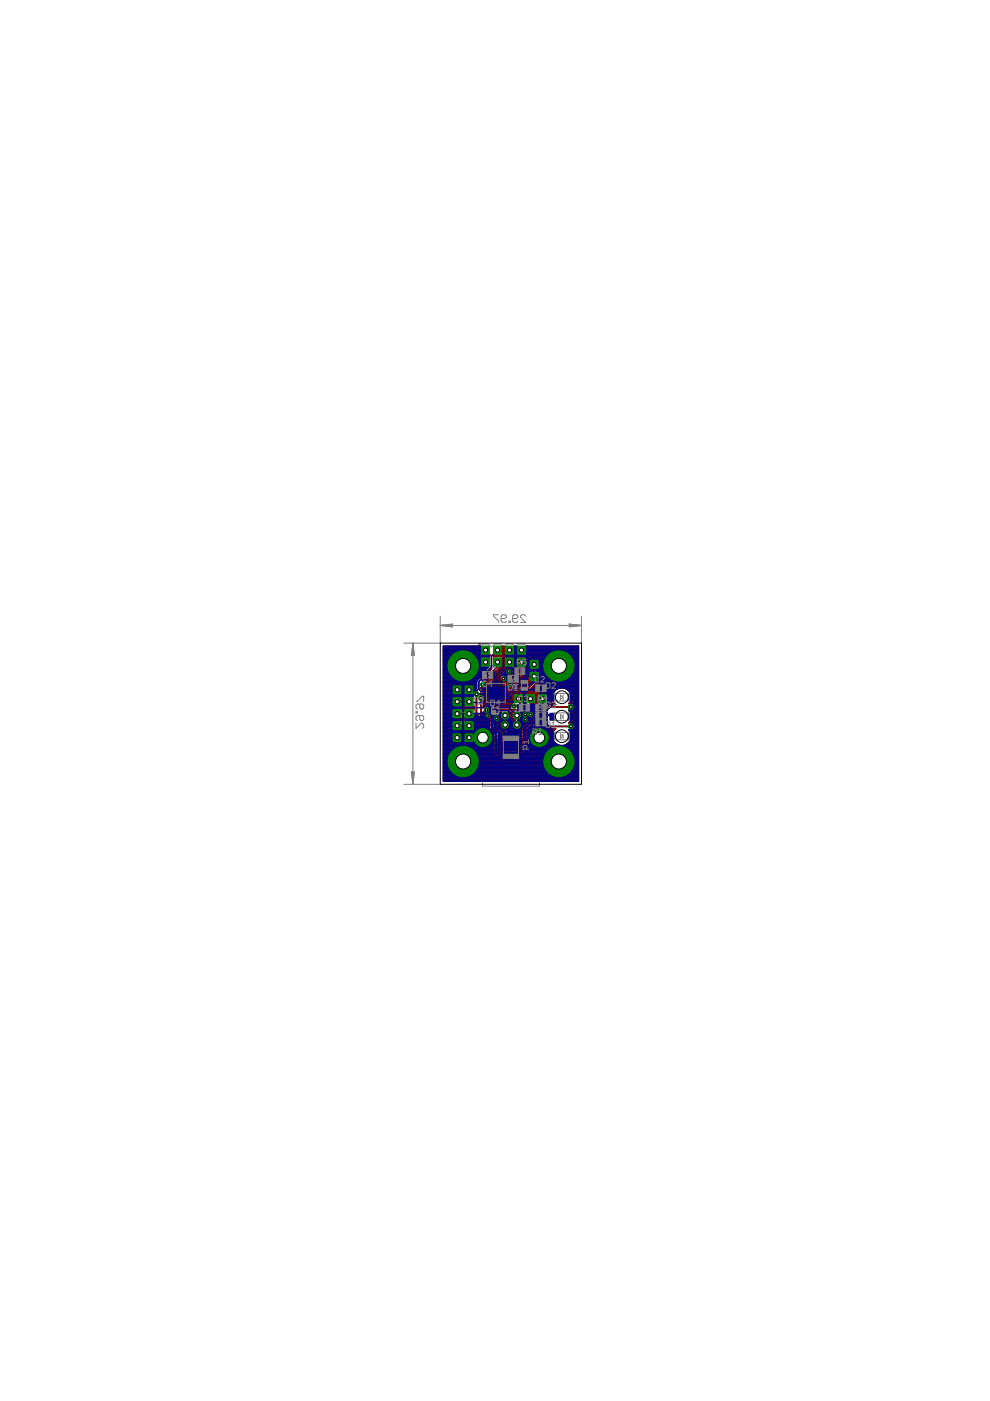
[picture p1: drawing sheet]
<svg xmlns="http://www.w3.org/2000/svg" width="210mm" height="297mm" viewBox="0 0 210 297" stroke-linecap="round" stroke-linejoin="round" font-family="sans-serif">
<g fill="none" stroke="#808080" stroke-width=".21">
<path d="M101.7 137.2l.6-.6h1.3l.6 .6 .6-.6h1.3l.6 .6 .7-.6h1.2l.7 .6 .6-.6h1.3l.6 .6v3.8l-.6 .6h-1.3l-.6-.6-.7 .6h-1.2l-.7-.6-.6 .6h-1.3l-.6-.6-.6 .6h-1.3l-.6-.6zM95.6 145.6l.7-.6h3.8l.6 .6v1.3l-.6 .6 .6 .6v1.3l-.6 .7 .6 .6v1.3l-.6 .6 .6 .6v1.3l-.6 .6 .6 .7v1.2l-.6 .7h-3.8l-.7-.7v-1.2l.7-.7-.7-.6v-1.3l.7-.6-.7-.6v-1.3l.7-.6-.7-.7v-1.3l.7-.6-.7-.6zM101.2 154.5v.8l.7-.8 .4 .2M102 142.1h.8v.6l-.6-.2-.2 .2v.3l.2 .2h.4l.2-.2M102.1 156.8l.2 .2M102.3 151h12.1v15.7h-12.1zM102.3 157.4l-.4 .2-.2-.2v-.4l-.4-.2-.1 .2v.4l.1 .2M102.3 155.7h-.8l-.3 .3 .3 .4h.8M102.3 155.1l-.2 .2M103.2 142.1v.8l.3 .3 .4-.3v-.8M104.4 142.3l.1-.2h.4l.2 .4-.2 .2h-.4l-.1 .3 .1 .2h.4l.2-.2M108.6 147.5l.7-.6h1.3l.6 .6 .6-.6h1.3l.6 .6 .6-.6h1.3l.6 .6v1.3l-.6 .6h-1.3l-.6-.6-.6 .6h-1.3l-.6-.6-.6 .6h-1.3l-.7-.6z"/>
<path d="M109.2 150.4h.2M109.2 150.4l-.2 .2 .2 .4M109.7 150.1l-.1-.2h-.4l-.2 .2 .2 .3M109.7 150.8l-.1 .2M110.2 149.9v.7l.3 .4 .4-.4v-.7M110.9 159.2l-.2-.2h-.4l-.2 .2v.2l.8 .7h-.8M111.3 159l.8 1.1M111.3 150.1l.2-.2h.4l.2 .2-.2 .3h-.4l-.2 .2 .2 .4M112 140.2l.6-.6h1.3l.6 .6v1.3l-.6 .6 .6 .6v1.3l-.6 .7h-1.3l-.6-.7v-1.3l.6-.6-.6-.6zM112.1 159l-.8 1.1M112.1 150.8l-.2 .2M115 141.5v.8"/>
<path d="M115 141.9h1.1l-.4 .4M115.9 143.8l.2 .2v.4l-.2 .2-.4-.2v-.4l-.2-.2-.3 .2v.4l.1 .2M116.1 142.7h-.8l-.3 .3 .3 .4h.8"/>
</g>
<g fill="#808080" stroke="#808080" stroke-width=".21">
<path d="M113 140.6h.5v.5h-.5z"/>
<path d="M112.2 147.9h.5v.5h-.5z"/>
</g>
<g fill="#808080" stroke="#808080" stroke-width=".21">
<path d="M95.5 157.5h.3v.2h-.2h.2v.1h-.3z" fill-rule="evenodd"/>
<path d="M101.5 136.4h.3l.1 .2h-.3h.3l-.1 .1h-.3z" fill-rule="evenodd"/>
</g>
<g fill="none" stroke="#800000" stroke-width=".32">
<path d="M94 139h1.6M94 139.8h1.1M94 139.6h1.2M94 139.3h1.4M94 138.7h1.8M94 138.5h2.2M94 138.2h2.6M94 137.9h3.3M94 137.6h7.8M94 137.4h7.8M94 137.1h7.8M96.2 138.5l-.9 .9-.4 1"/>
<path d="M98 137.8l-1 .2-.8 .5M98 137.8h.1M98 139h.3M98 137.8v6.7M98 139.8h.3M98 139.6h.3M98 139.3h.3M98 138.7h.3M98 138.5h.3M98 138.2h.3M98 137.9h.3M98.3 137.8v6.7"/>
<path d="M98.3 137.8h.1M98.3 137.8l.7 .1M99 137.9l1.2 .6M99 137.9h2.8M99.7 138.2h2.1M100.2 138.5l.9 .9 .4 1M100.2 138.5h1.6M100.5 138.7h1.3M100.8 139h2.6M101 139.3h1M101.1 139.6h.7M101.3 139.8h.5"/>
<path d="M102 139l-.2-.2v-1.8h-7.8v28.6h28.6v-28.6h-10.9v1.8l-.2 .2M102.9 137.8l1.3 1.3v2.7l-2.7 2.7v1.6l.5 .5v1.4M103.4 139l.3 .3h-1.7l-.2 .1v1.9l.2 .2h.3v.3l-1.5 1.5 .7-1.3M106.4 139l.2-.2v-1.8h.3v1.8l.2 .2M106.4 139.3h.6M106.6 139.8h.3M106.6 139.6h.3M106.6 138.7h.3M106.6 138.5h.3M106.6 138.2h.3M106.6 137.9h.3M106.6 137.6h.3"/>
<path d="M106.6 137.4h.3M106.6 137.1h.3M110 139h5.9M110.1 139l-.3 .3h1.7l.2 .1v1.9l-.2 .2h-.8v1.8l-1.9 2M110.6 137.8l-1.3 1.3v3l-1.8 1.8h-.8M111.5 139.3h4.2M111.7 139.8h.5M111.7 139.6h3.8M111.7 138.7h4.4M111.7 138.5h4.8M111.7 138.2h5.2M111.7 137.9h5.9"/>
<path d="M111.7 137.6h10.9M111.7 137.4h10.9M111.7 137.1h10.9M114.3 139.8h1.1M116.5 138.5l-.9 .9-.4 1M117.6 137.9l-1.1 .6M118.3 137.8h.1M118.3 137.8l-.7 .1M118.3 139h.3M118.3 137.8v6.7M118.3 139.8h.3M118.3 139.6h.3"/>
<path d="M118.3 139.3h.3M118.3 138.7h.3M118.3 138.5h.3M118.3 138.2h.3M118.3 137.9h.3M118.6 137.8h.1M118.6 137.8v6.7M118.6 137.8l.7 .1M119.3 137.9l1.2 .6M119.3 137.9h3.3M120 138.2h2.6M120.5 138.5l.9 .9 .4 1"/>
<path d="M120.5 138.5h2.1M120.8 138.7h1.8M121.1 139h1.5M121.3 139.3h1.3M121.4 139.6h1.2M121.6 139.8h1M94 156.2h1.9M94 142.3h1M94 151h1.8M94 151.3h1.8M94 149.4h1.8M94 145.8h1.9"/>
<path d="M94 153.2h1.8M94 154.8h1.8M94 158.1h7.2M94 154.5h1.8M94 151.8h1.8M94 149.9h6.5M94 147.2h2M94 146.4h6.6M94 145.3h6.6M94 142h.9M94 160h1.1M94 159.7h1.3"/>
<path d="M94 159.4h1.5M94 159.2h1.7M94 158.9h2M94 158.6h2.4M94 158.4h2.9M94 157.8h6.8M94 157.5h6.6M94 157.3h1.9M94 157h1.9M94 156.7h1.9M94 156.4h2.8M94 155.9h1.9"/>
<path d="M94 155.6h1.9M94 155.4h6.6M94 155.1h6.8M94 154.3h1.8M94 154h1.8M94 153.7h1.8M94 153.5h1.8M94 152.9h1.8M94 152.6h7.3M94 152.4h1.9M94 152.1h1.8M94 151.6h1.8"/>
<path d="M94 150.7h1.8M94 150.5h1.8M94 150.2h6.5M94 149.6h1.8M94 149.1h1.8M94 148.8h1.8M94 148.5h1.8M94 148.3h1.8M94 148h1.8M94 147.7h1.9M94 147.4h6.3M94 146.9h1.9"/>
<path d="M94 146.6h1.9M94 146.1h1.9M94 145.5h1.9M94 145h6.6M94 144.7h6.6M94 144.5h3.4M94 144.2h2.6M94 143.9h2.2M94 143.6h1.9M94 143.4h1.6M94 143.1h1.4M94 142.8h1.2"/>
<path d="M94 142.5h1.1M94 141.7h.8M94 141.5h.8M94 141.2h4M94 140.9h.8M94 140.6h.8M94 140.4h.9M94 140.1h1M94.8 141.3h6.8M94.8 141.3l.1 .7M94.8 141.3v.1M94.8 141h6.8"/>
<path d="M94.8 141h.1M94.9 142a3.4 3.4 0 0 0 2.4 2.4M94.9 140.4l-.1 .6M95.5 159.4l-.4 .6M95.7 159.2a3.4 3.4 0 0 1 2.3-1.1v6.7M95.7 159.2l-.2 .2M95.8 152.9l.1-.2h2l.1 .2M95.8 152.9v1.9M95.9 157.2l.2 .2h.7v-2h-.8l-.1 .9h2l-.1-.9h-.8v2h.8l.1-.2M95.9 157.2v-.7h2v.7M95.9 146.3l.1 .9M95.9 149.9l-.1-.2v-1.9l.1-.1h2l.1 .1v1.9l-.1 .2"/>
<path d="M96.1 145.3l-.2 .1v.8h2l-.1-.9M96.8 156.2h.2M96.8 145.8h.2M96.8 145.3v1.9M96.8 157.3h.2M96.8 157h.2M96.8 156.7h.2M96.8 155.9h.2M96.8 155.6h.2M96.8 146.9h.2M96.8 146.6h.2M96.8 146.1h.2"/>
<path d="M96.8 145.5h.2M97 145.3v1.9M97 156.4h2.4M97.3 144.4l.7 .1M97.8 147.2h.7M97.9 156.2h.6M97.9 145.8h.6M97.9 146.3l-.1 .9h-1.8M97.9 157.3h.6M97.9 157h.6M97.9 156.7h.6M97.9 155.9h.6"/>
<path d="M97.9 155.6h.6M97.9 146.9h.6M97.9 146.6h.6M97.9 146.1h.6M97.9 145.5h.6M97.9 152.4h.5M97.9 147.7h.5M98 144.5h.1M98 142.3h.3M98 154.8h.3M98 142h.3M98 160h.3"/>
<path d="M98 159.7h.3M98 159.4h.3M98 159.2h.3M98 158.9h.3M98 158.6h.3M98 158.4h.3M98 144.5h.3M98 144.2h.3M98 143.9h.3M98 143.6h.3M98 143.4h.3M98 143.1h.3"/>
<path d="M98 142.8h.3M98 142.5h.3M98 141.7h.3M98 141.5h.3M98 140.9h.3M98 140.6h.3M98 140.4h.3M98 140.1h.3M98 149.4h.3M98 153.2h.3M98 154.5h.3M98 152.9v1.9l-.1 .2h-2l-.1-.2"/>
<path d="M98 154.3h.3M98 154h.3M98 153.7h.3M98 153.5h.3M98 152.9h.3M98 152.1h.3M98 150.7h.3M98 150.5h.3M98 149.6h.3M98 149.1h.3M98 148.8h.3M98 148.5h.3"/>
<path d="M98 148.3h.3M98 148h.3M98.3 144.5h.1M98.3 152.9l.2-.2h1.9l.2 .2M98.3 152.9v1.9M98.3 141.2h3.5M98.5 157.2v-.7h5.9l-.4 1M98.5 146.3v.9h1.7l.2 .5h-1.9l-.2 .1v1.9l.2 .2M98.6 145.3l-.1 .1v.8h1.9l-.1-.9M99 144.5h1.6M99.4 156.2h.1M99.4 145.8h.1"/>
<path d="M99.4 145.3v1.9M99.4 157.3h.1M99.4 157h.1M99.4 156.7h.1M99.4 155.9h.1M99.4 155.6h.1M99.4 146.9h.1M99.4 146.6h.1M99.4 146.1h.1M99.4 145.5h.1M99.5 158.4h2.2M99.5 145.3v1.9"/>
<path d="M99.5 156.4h2.7M99.7 144.2h.9M100 158.6h16.6M100.2 143.9h.4M100.2 143.9l.4-.3v2.9M100.2 143.9l-.9 .5-1 .1M100.4 158.9h15.9M100.4 149.9l.1-.1v.5l-.1-.1h-1.9l-.2 .2v.4h-.3v-.4l-.1-.2h-2l-.1 .2v1.9l.1 .1h2l.1-.1v-.5h.3v.5l.2 .1h1.9l.2-.1v-.4l2.6 2.6-.7-.2v4.2l1-.4 .5-.6M100.4 146.3v.4M100.4 155.6l-.1-.2h-.8v2h.8l.1-.2M100.4 157.2l.2 .3M100.4 145.8h.2"/>
<path d="M100.4 157.3h.1M100.4 155.6h.1M100.4 146.6h.1M100.4 146.1h.2M100.4 145.5h.2M100.5 152.4h.5M100.5 143.6h.1M100.6 154.8h.4M100.6 153.2h1.3M100.6 154.5h.8M100.6 152.9v1.9l-.2 .2h-1.9l-.2-.2M100.6 146.5l-.2 .2"/>
<path d="M100.6 146.5h.1M100.6 154.3h2.4M100.6 154h2.1M100.6 153.7h1.8M100.6 153.5h1.5M100.6 152.9h1M100.6 152.1h.2M100.7 159.2h15.3M100.9 159.4a3.3 3.3 0 0 0-2.6-1.3v6.7M100.9 159.4l.2 .3M100.9 159.4h14.9M100.9 143.1h.1"/>
<path d="M101.1 159.7l.1 .3M101.1 159.7h14.5M101.1 142.8h.2M101.2 160h14.2M101.3 142.5h.3M101.4 142.3h.4M101.4 140.1h.4M101.4 154.5l.8-.2v4.2l-1-.4-.6-.6M101.4 154.5l-.6 .5-.4 .6M101.5 140.4l.1 .6M101.5 142h.6M101.5 140.4h.3"/>
<path d="M101.5 141.7h.8M101.5 140.6h.3M101.5 141.5h.4M101.5 140.9h.3M101.6 141h.1M101.6 141.3v.1M101.6 141.3l-.1 .7M102 145.8l.1 .2M102 145.8h.1M102.1 146l9 .1M102.1 146l.3 .4v.9M102.2 154.8h.3"/>
<path d="M102.2 158.1h.3M102.2 154.5h.3M102.2 158.4h.3M102.2 157.8h.3M102.2 157.5h.3M102.2 157.3h.3M102.2 157h.3M102.2 156.7h.3M102.2 155.9h.3M102.2 155.6h.3M102.2 155.4h.3M102.2 155.1h.3"/>
<path d="M102.4 146.4h8.4M102.4 147.3h.1M102.4 147.3a.84 .84 0 0 1 .1 1.3v1.5a.75 .75 0 0 1 1.2-.1h4.6l-.1-.1M102.4 147.2h6.4M102.4 146.9h8.3M102.4 146.6h8.3M102.5 151h.1M102.5 151.3h3.7M102.5 151l.4 .3M102.5 149.4h5.8M102.5 149.9h.1M102.5 156.4h2.6"/>
<path d="M102.5 149.6h5.7M102.5 149.1h6M102.5 148.8h6.3M102.6 148.5h6.2M102.6 147.4h6.2M102.6 151.6h3.5M102.6 145.8h5.1M102.7 148.3h6.1M102.7 147.7h6.1M102.8 148h6M102.9 151.8h3.2M102.9 144.7l.2 .3"/>
<path d="M102.9 145.6a.72 .72 0 0 1-.9 .2M102.9 140.4l-.1 .1v1.5l-1.8 1.7v3.5M102.9 158.4h10.8M103 145.5h4.4M103 144.7h4.4M103 144.5h3.3M103.1 145v.3M103.1 145.3l-.2 .3M103.1 145.3h4.2M103.1 145h4.2M103.1 152.1h3M103.3 144.2h2.7"/>
<path d="M103.4 152.4h2.9M103.5 158.1h9.7M103.5 149.9h4.7M103.5 143.9h2.5M103.7 152.6h3M103.8 143.6h2.2M103.8 157.8h9M104 152.9h2.7M104 157.5h8.6M104.1 143.4h2.1M104.2 157.3h8.3M104.2 153.2h2.2"/>
<path d="M104.2 155.6h.1M104.3 157h8.1M104.3 155.9h.3M104.4 156.7h7.9M104.4 143.1h3.3M104.4 156.2l-.2-.7 1.1 1.1h6.2l.9-.8-.1 .4M104.5 153.5h1.7M104.6 142.8h3.3M104.8 153.7h2.2M104.9 156.2l-6.4 .1v-.8l.1-.1h.8v2h-.8l-.1-.2M104.9 142.5h3.3M105.1 154h1.2"/>
<path d="M105.2 142.3h3.3M105.3 154.3h1.1M105.5 142h3.3M105.5 140.4v.9l-3.2 3.2v.6M105.6 154.5h1.3M105.7 141.7h3.1M105.9 154.8h5M105.9 141.5h.5l.2-.2v-1.9l-.2-.1h-1.7v-.3h4.1v.3h-1.7l-.2 .1v1.9l.2 .2h1.7v.4l-1.4 1.5M105.9 141.5h.1M105.9 141.5l-3.1 3.1 .1 .1M106.2 153.6h1.7M106.2 153.8h1.7"/>
<path d="M106.2 153.8l.2 .4 .6 .4M106.2 153.8h.1M106.2 153.6h.1M106.2 153.4v.2M106.5 141.5h.5M106.6 141.2h.3M106.6 140.9h.3M106.6 140.6h.3M106.6 140.4h.3M106.6 140.1h.3M107 153.2h.1M107 154.5h.1"/>
<path d="M107 152.8v1.8M107 152.8h.1M107 154.6h.1M107 152.8l-.5 .2-.3 .4M107 154.3h.1M107 154h.1M107 153.5h.1M107 152.9h.1M107.1 153.7h1.5M107.2 144.5h.5M107.3 145v.3M107.3 154.5h1.7"/>
<path d="M107.3 145.3l.1 .3M107.3 143.4h.1M107.4 144.7l-.1 .3M107.4 143.4a.77 .77 0 0 0-1.2-.1 .77 .77 0 0 0 0 1.1 .77 .77 0 0 0 1.2-.1h.3l2-2 .1-.8v1.4l-1.6 1.5a.73 .73 0 0 0-.8 .3M107.4 145.6a.77 .77 0 0 0 1.2 0M107.4 152.9h1.5M107.5 152.6h1.7M107.7 154.3h1M107.8 153.2h.9M107.8 152.4h1M107.9 144.2h.6M107.9 154h.7"/>
<path d="M107.9 153.4l-.3-.4-.5-.2v1.8l.5-.2 .3-.6M107.9 153.4v.2M107.9 153.5h.7M107.9 153.6h.1M107.9 153.8h.1M108 151.3h.6M108 152.1h.6M108.1 151.8h.5M108.1 151.6h.5M108.1 143.9h.7M108.2 150.5h2M108.4 145.8h3"/>
<path d="M108.4 151h.5a1.01 1.01 0 0 0 .4 1.7 1.02 1.02 0 0 0-.6 1.6M108.4 143.6h.6M108.6 145.5h3M108.7 143.4h.6M108.7 154.3a1.04 1.04 0 0 0 1.7 0M108.8 145.3h3.1M108.8 145.3l-.2 .3M108.8 151h-1a1.03 1.03 0 0 1 0 1.5 1.03 1.03 0 0 1-1.4 0 1.03 1.03 0 0 1-.1-1.5h-2.6l-.4 .3M108.9 145h3.3M109 143.1h.6M109.2 144.7h3.3M109.2 142.8h.6"/>
<path d="M109.5 144.5h2.7M109.5 142.5h.3M109.7 142.3h.1M109.7 142h.1M109.7 141.7h.1M109.8 144.2h2.3M110 152.6h3.1M110 143.9h2.1M110.2 154.5h1M110.2 152.9h2.6M110.3 143.6h1.8M110.3 152.4h3.1"/>
<path d="M110.4 154.3h1.1M110.5 153.2h2.1M110.5 151.3h4M110.5 152.1h3.2M110.6 154h1.1M110.6 140.4l-.4 .3v2.4l-2.2 2M110.6 153.5h1.7M110.6 151.8h3.3M110.6 153.7h1.4M110.6 151.6h3.6M110.6 143.4h1.5M110.7 142.3h4.6"/>
<path d="M110.7 142h4.5M110.7 143.1h1.4M110.7 142.8h1.4M110.7 142.5h1.4M110.7 141.7h1.4M111.5 141.5h.6M111.7 156.4h2.5M111.7 141.2h.4M111.7 140.9h.4M111.7 140.6h.4M111.7 140.4h.4M111.7 140.1h.4"/>
<path d="M111.7 146.9h5.6M112 156.2h2.2v2.3l-1-.4M112 146.6h5.5M112 150.7h3M112.2 155.9h.1M112.2 146.4h5.5M112.3 142.3l-.2 .2v1.8l.2 .2h.4l-2 2v.5h-1.7l-.2 .2v1.8a.74 .74 0 0 0-.6 .9M112.3 142l-.2-.2v-1.9l.2-.2h1.9l.2 .2v1.9l-.2 .2M112.3 150.5h3M112.5 146.1h5.6M112.6 150.2h3M112.6 157.5l-.3-1h4.1l-.4 1"/>
<path d="M112.6 157.5l.6 .6M112.8 145.8h9.8M112.8 149.9h3M113 149.6h3.1M113.1 145.5h9.5M113.3 145.3h9.3M113.6 147.2h.3M113.6 149.1l-.2 .2h-.4v.5l-1.3 1.2M113.6 149.1h.3M113.6 148.8h.3M113.6 148.5h.3M113.6 148.3h.3"/>
<path d="M113.6 148h.3M113.6 147.7h.3M113.6 147.4h.3M113.6 145h9M113.7 144.7h8.9M113.9 147.2l.1-.2h1.9l.2 .2v1.9M113.9 149.1l.1 .2h1.9l.2-.2M113.9 147.2v1.9M114.2 158.1h.3M114.2 158.4h.3M114.2 157.8h.3M114.2 157.5h.3"/>
<path d="M114.2 157.3h.3M114.2 157h.3M114.2 156.7h.3M114.2 142.3l.2 .2v1.8l-.2 .2h-.5v.4l-2 2 1.7 .1 .2 .2v1.9M114.3 144.5h3.4M114.4 144.2h2.5M114.4 143.9h2.1M114.4 143.6h1.8M114.4 143.4h1.5M114.4 143.1h1.3M114.4 142.8h1.1M114.4 142.5h1"/>
<path d="M114.4 141.7h.7M114.4 141.5h.7M114.4 141.2h3.9M114.4 140.9h.7M114.4 140.6h.7M114.4 140.4h.8M114.4 140.1h.9M114.5 156.4h2.6M114.7 151h-4.4a1.01 1.01 0 0 1-.5 1.7 1.02 1.02 0 0 1 .6 1.6M114.9 158.4h2.3M115.1 141.3h6.8M115.1 141h6.8"/>
<path d="M115.1 141.3l.1 .7M115.1 141.3v.1M115.1 141h.1M115.2 142a3.4 3.4 0 0 0 3.1 2.5M115.2 140.4l-.1 .6M115.5 158.1h7.1M115.6 154.8h1.9M115.7 154.8l-.5-.3h2.6a2.03 2.03 0 0 0-.7 2.1 2.03 2.03 0 0 0 1.6 1.5M115.7 154.8l.5 .7 .2 .7M115.8 159.4l-.4 .6M115.8 157.8h2.3M115.9 155.1h1.4"/>
<path d="M116 159.2a3.4 3.4 0 0 1 2.3-1.1v6.7M116 159.2l-.2 .2M116 157.5h1.7M116.1 147.2h1.1M116.1 155.4h1.1M116.1 149.1h1.4M116.1 148.8h1.2M116.1 148.5h1.1M116.1 148.3h1M116.1 148h1M116.1 147.7h1M116.1 147.4h1"/>
<path d="M116.2 157.3h1.3M116.2 155.6h.9M116.3 157h1M116.3 155.9h.8M116.4 149.4l-5.6 5.5h-4.8l-3.5-3.5v-.4M116.4 156.7h.8M117.1 156.2h-2.6v2.3l1-.4 .5-.6M118.3 144.5h.1M118.3 142.3h.3M118.3 142h.3M118.3 160h.3M118.3 159.7h.3"/>
<path d="M118.3 159.4h.3M118.3 159.2h.3M118.3 158.9h.3M118.3 158.6h.3M118.3 158.4h.3M118.3 144.5h.3M118.3 144.2h.3M118.3 143.9h.3M118.3 143.6h.3M118.3 143.4h.3M118.3 143.1h.3M118.3 142.8h.3"/>
<path d="M118.3 142.5h.3M118.3 141.7h.3M118.3 141.5h.3M118.3 140.9h.3M118.3 140.6h.3M118.3 140.4h.3M118.3 140.1h.3M118.6 144.5h.1M118.6 141.2h4M118.7 145.8a2.03 2.03 0 0 0-1.6 1.5 2.03 2.03 0 0 0 .7 2.1h-4.8M119.3 144.5h3.3M119.5 145.8a2.02 2.02 0 0 1 1.1 3.4 .81 .81 0 0 1 1.2 .7 .81 .81 0 0 1-1.2 .7l.5 1"/>
<path d="M119.8 158.4h2.8M120 144.2h2.6M120.1 146.1h2.5M120.2 157.8h2.4M120.3 158.6h2.3M120.5 143.9h2.1M120.5 146.4h2.1M120.5 143.9l-.9 .5-1 .1M120.5 157.5h2.1M120.7 158.9h1.9M120.7 154.8h1.9M120.7 149.1h.1"/>
<path d="M120.7 153.2h1.9M120.7 150.7h1.9M120.8 157.3h1.8M120.8 146.6h1.8M120.8 143.6h1.8M120.9 154.8l-.3-.1a2.02 2.02 0 0 1-1.1 3.4M120.9 151h1.7M120.9 155.1h1.7M120.9 152.9h1.7M120.9 148.8h1.7M120.9 157h1.7M120.9 146.9h1.7"/>
<path d="M121 159.2h1.6M121 155.4h1.6M121 148.5h1.6M121 151.3h1.6M121 147.2h1.6M121 156.7h1.6M121 152.6h1.6M121.1 143.4h1.5M121.1 155.6h1.5M121.1 148.3h1.5M121.1 156.2h1.5M121.1 151.6v.8"/>
<path d="M121.1 152.4l-.5 .9 .3-.1M121.1 151.8h1.5M121.1 156.4h1.5M121.1 155.9h1.5M121.1 152.4h1.5M121.1 152.1h1.5M121.1 151.6h1.5M121.1 148h1.5M121.1 147.7h1.5M121.1 147.4h1.5M121.2 153.2a.82 .82 0 0 1 .6 .8 .82 .82 0 0 1-.6 .8M121.2 159.4a3.3 3.3 0 0 0-2.6-1.3v6.7"/>
<path d="M121.2 159.4l.2 .3M121.2 159.4h1.4M121.2 149.1h1.4M121.2 143.1h1.4M121.4 159.7l.1 .3M121.4 159.7h1.2M121.4 142.8h1.2M121.5 160h1.1M121.6 142.5h1M121.6 153.5h1M121.6 150.5h1M121.6 149.4h1"/>
<path d="M121.6 154.5h1M121.7 142.3h.9M121.7 140.1h.9M121.8 140.4l.1 .6M121.8 142l-.4 .9-.9 1M121.8 142h.8M121.8 140.4h.8M121.8 154.3h.8M121.8 153.7h.8M121.8 150.2h.8M121.8 149.6h.8M121.8 149.9h.8"/>
<path d="M121.8 154h.8M121.8 141.7h.8M121.8 140.6h.8M121.8 141.5h.8M121.8 140.9h.8M121.9 141h.1M121.9 141.3v.1M121.9 141.3l-.1 .7M94 161.6h28.6M94 165.4h28.6M94 165.2h28.6M94 164.9h28.6"/>
<path d="M94 164.6h3M94 164.4h2.4M94 164.1h2.1M94 163.8h1.8M94 163.5h1.5M94 163.3h1.3M94 163h1.2M94 162.7h1M94 162.5h1M94 162.2h.9M94 161.9h.8M94 161.4h4"/>
<path d="M94 161.1h.8M94 160.8h.9M94 160.5h.9M94 160.3h1M94.8 161.3h.1M94.8 161.3h6.8M94.8 161.6a3.3 3.3 0 0 0 1.6 2.8M95.1 160l-.3 1.3M96.4 164.4l.6 .3 1 .1M98 164.8h.1M98 164.6h.3M98 164.4h.3"/>
<path d="M98 164.1h.3M98 163.8h.3M98 163.5h.3M98 163.3h.3M98 163h.3M98 162.7h.3M98 162.5h.3M98 162.2h.3M98 161.9h.3M98 161.1h.3M98 160.8h.3M98 160.5h.3"/>
<path d="M98 160.3h.3M98.3 164.8h.1M98.3 161.4h20M99.3 164.7l-1 .1M99.4 164.6h17.9M99.9 164.4l-.6 .3M99.9 164.4h16.8M100.3 164.1h16.1M100.6 163.8h15.5M100.8 163.5h15M101 163.3h14.6M101.2 163h14.3"/>
<path d="M101.2 160l.4 1.3M101.3 162.7h14M101.3 160.3h14M101.4 162.5h13.9M101.4 160.5h13.8M101.5 162.2h13.7M101.5 160.8h13.7M101.5 161.9h13.6M101.5 161.1h13.6M101.6 161.3h.1M101.6 161.6a3.4 3.4 0 0 1-1.7 2.8M115.1 161.3h6.8"/>
<path d="M115.1 161.3h.1M115.1 161.6a3.3 3.3 0 0 0 1.6 2.8M115.4 160l-.3 1.3M116.7 164.4l.6 .3M117.3 164.7l1 .1M118.3 164.8h.1M118.3 164.6h.3M118.3 164.4h.3M118.3 164.1h.3M118.3 163.8h.3M118.3 163.5h.3M118.3 163.3h.3"/>
<path d="M118.3 163h.3M118.3 162.7h.3M118.3 162.5h.3M118.3 162.2h.3M118.3 161.9h.3M118.3 161.1h.3M118.3 160.8h.3M118.3 160.5h.3M118.3 160.3h.3M118.6 164.8h.1M118.6 161.4h4M119.6 164.7l-1 .1"/>
<path d="M119.7 164.6h2.9M120.2 164.4l-.6 .3M120.2 164.4h2.4M120.6 164.1h2M120.9 163.8h1.7M121.1 163.5h1.5M121.3 163.3h1.3M121.5 163h1.1M121.5 160l.4 1.3M121.6 162.7h1M121.6 160.3h1M121.7 162.5h.9"/>
<path d="M121.7 160.5h.9M121.8 162.2h.8M121.8 160.8h.8M121.8 161.9h.8M121.8 161.1h.8M121.9 161.3h.1M121.9 161.6a3.4 3.4 0 0 1-1.7 2.8"/>
</g>
<path d="M96.9 151.3h2.5M101 147.2v4.4l4.5 4.5h5.8l2.1-2.1h7.6M102 148v3.6l3.8 3.8h5.2l5.6-5.5h4.4M103.1 150.5h5.1M112.5 148.1v1.5l-1 .9h-1.3M113.2 143.4v1.3l-2 2v2.7l-.3 .3h-1.9" fill="none" stroke="#800000" stroke-width=".42"/>
<circle cx="107.1" cy="151.7" r=".72" fill="#008000" stroke="#008000" stroke-width=".21"/>
<circle cx="107.1" cy="151.7" r=".47" fill="#fff" stroke="#000" stroke-width=".21"/>
<circle cx="109.6" cy="151.7" r=".72" fill="#008000" stroke="#008000" stroke-width=".21"/>
<circle cx="109.6" cy="151.7" r=".47" fill="#fff" stroke="#000" stroke-width=".21"/>
<circle cx="109.6" cy="153.7" r=".72" fill="#008000" stroke="#008000" stroke-width=".21"/>
<circle cx="109.6" cy="153.7" r=".47" fill="#fff" stroke="#000" stroke-width=".21"/>
<circle cx="107.1" cy="153.7" r=".72" fill="#008000" stroke="#008000" stroke-width=".21"/>
<circle cx="107.1" cy="153.7" r=".47" fill="#fff" stroke="#000" stroke-width=".21"/>
<circle cx="114.3" cy="156.4" r="1.91" fill="#008000" stroke="#008000" stroke-width=".21"/>
<circle cx="114.3" cy="156.4" r="1.14" fill="#fff" stroke="#000" stroke-width=".21"/>
<circle cx="102.4" cy="156.4" r="1.91" fill="#008000" stroke="#008000" stroke-width=".21"/>
<circle cx="102.4" cy="156.4" r="1.14" fill="#fff" stroke="#000" stroke-width=".21"/>
<path d="M112.4 142.6h1.7v1.6h-1.7z" fill="#008000" stroke="#008000" stroke-width=".21"/>
<circle cx="113.3" cy="143.4" r=".44" fill="#fff" stroke="#000" stroke-width=".21"/>
<path d="M112.4 140h1.7v1.7h-1.7z" fill="#008000" stroke="#008000" stroke-width=".21"/>
<circle cx="113.3" cy="140.9" r=".44" fill="#fff" stroke="#000" stroke-width=".21"/>
<path d="M96.1 155.6h1.6v1.6h-1.6z" fill="#008000" stroke="#008000" stroke-width=".21"/>
<circle cx="96.9" cy="156.4" r=".47" fill="#fff" stroke="#000" stroke-width=".21"/>
<path d="M96.1 153h1.6v1.7h-1.6z" fill="#008000" stroke="#008000" stroke-width=".21"/>
<circle cx="96.9" cy="153.9" r=".44" fill="#fff" stroke="#000" stroke-width=".21"/>
<path d="M96.1 150.5h1.6v1.6h-1.6z" fill="#008000" stroke="#008000" stroke-width=".21"/>
<circle cx="96.9" cy="151.3" r=".44" fill="#fff" stroke="#000" stroke-width=".21"/>
<path d="M96.1 148h1.6v1.6h-1.6z" fill="#008000" stroke="#008000" stroke-width=".21"/>
<circle cx="96.9" cy="148.8" r=".44" fill="#fff" stroke="#000" stroke-width=".21"/>
<path d="M96.1 145.4h1.6v1.7h-1.6z" fill="#008000" stroke="#008000" stroke-width=".21"/>
<circle cx="96.9" cy="146.2" r=".44" fill="#fff" stroke="#000" stroke-width=".21"/>
<path d="M98.6 155.6h1.7v1.6h-1.7z" fill="#008000" stroke="#008000" stroke-width=".21"/>
<circle cx="99.5" cy="156.4" r=".44" fill="#fff" stroke="#000" stroke-width=".21"/>
<path d="M98.6 153h1.7v1.7h-1.7z" fill="#008000" stroke="#008000" stroke-width=".21"/>
<circle cx="99.5" cy="153.9" r=".44" fill="#fff" stroke="#000" stroke-width=".21"/>
<path d="M98.6 150.5h1.7v1.6h-1.7z" fill="#008000" stroke="#008000" stroke-width=".21"/>
<circle cx="99.5" cy="151.3" r=".44" fill="#fff" stroke="#000" stroke-width=".21"/>
<path d="M98.6 148h1.7v1.6h-1.7z" fill="#008000" stroke="#008000" stroke-width=".21"/>
<circle cx="99.5" cy="148.8" r=".44" fill="#fff" stroke="#000" stroke-width=".21"/>
<path d="M98.6 145.4h1.7v1.7h-1.7z" fill="#008000" stroke="#008000" stroke-width=".21"/>
<circle cx="99.5" cy="146.2" r=".44" fill="#fff" stroke="#000" stroke-width=".21"/>
<circle cx="118.5" cy="161.5" r="3.2" fill="#008000" stroke="#008000" stroke-width=".21"/>
<circle cx="118.5" cy="161.5" r="1.6" fill="#fff" stroke="#000" stroke-width=".21"/>
<circle cx="118.5" cy="141.2" r="3.2" fill="#008000" stroke="#008000" stroke-width=".21"/>
<circle cx="118.5" cy="141.2" r="1.6" fill="#fff" stroke="#000" stroke-width=".21"/>
<circle cx="98.2" cy="161.5" r="3.2" fill="#008000" stroke="#008000" stroke-width=".21"/>
<circle cx="98.2" cy="161.5" r="1.6" fill="#fff" stroke="#000" stroke-width=".21"/>
<circle cx="98.2" cy="141.2" r="3.2" fill="#008000" stroke="#008000" stroke-width=".21"/>
<circle cx="98.2" cy="141.2" r="1.6" fill="#fff" stroke="#000" stroke-width=".21"/>
<path d="M109.1 147.3h1.6v1.7h-1.6z" fill="#008000" stroke="#008000" stroke-width=".21"/>
<circle cx="109.9" cy="148.1" r=".44" fill="#fff" stroke="#000" stroke-width=".21"/>
<path d="M111.6 147.3h1.7v1.7h-1.7z" fill="#008000" stroke="#008000" stroke-width=".21"/>
<circle cx="112.5" cy="148.1" r=".44" fill="#fff" stroke="#000" stroke-width=".21"/>
<path d="M114.2 147.3h1.6v1.7h-1.6z" fill="#008000" stroke="#008000" stroke-width=".21"/>
<circle cx="115" cy="148.1" r=".44" fill="#fff" stroke="#000" stroke-width=".21"/>
<path d="M102.1 137h1.7v1.7h-1.7z" fill="#008000" stroke="#008000" stroke-width=".21"/>
<circle cx="103" cy="137.8" r=".44" fill="#fff" stroke="#000" stroke-width=".21"/>
<path d="M104.6 137h1.7v1.7h-1.7z" fill="#008000" stroke="#008000" stroke-width=".21"/>
<circle cx="105.5" cy="137.8" r=".44" fill="#fff" stroke="#000" stroke-width=".21"/>
<path d="M107.2 137h1.6v1.7h-1.6z" fill="#008000" stroke="#008000" stroke-width=".21"/>
<circle cx="108" cy="137.8" r=".44" fill="#fff" stroke="#000" stroke-width=".21"/>
<path d="M109.7 137h1.7v1.7h-1.7z" fill="#008000" stroke="#008000" stroke-width=".21"/>
<circle cx="110.6" cy="137.8" r=".44" fill="#fff" stroke="#000" stroke-width=".21"/>
<path d="M102.1 139.6h1.7v1.6h-1.7z" fill="#008000" stroke="#008000" stroke-width=".21"/>
<circle cx="103" cy="140.4" r=".44" fill="#fff" stroke="#000" stroke-width=".21"/>
<path d="M104.6 139.6h1.7v1.6h-1.7z" fill="#008000" stroke="#008000" stroke-width=".21"/>
<circle cx="105.5" cy="140.4" r=".44" fill="#fff" stroke="#000" stroke-width=".21"/>
<path d="M107.2 139.6h1.6v1.6h-1.6z" fill="#008000" stroke="#008000" stroke-width=".21"/>
<circle cx="108" cy="140.4" r=".44" fill="#fff" stroke="#000" stroke-width=".21"/>
<path d="M109.7 139.6h1.7v1.6h-1.7z" fill="#008000" stroke="#008000" stroke-width=".21"/>
<circle cx="110.6" cy="140.4" r=".44" fill="#fff" stroke="#000" stroke-width=".21"/>
<circle cx="107.9" cy="142.4" r=".44" fill="#008000" stroke="#008000" stroke-width=".21"/>
<circle cx="107.9" cy="142.4" r=".25" fill="#fff" stroke="#000" stroke-width=".21"/>
<circle cx="112.5" cy="151.5" r=".44" fill="#008000" stroke="#008000" stroke-width=".21"/>
<circle cx="112.5" cy="151.5" r=".25" fill="#fff" stroke="#000" stroke-width=".21"/>
<circle cx="111.4" cy="151.5" r=".44" fill="#008000" stroke="#008000" stroke-width=".21"/>
<circle cx="111.4" cy="151.5" r=".25" fill="#fff" stroke="#000" stroke-width=".21"/>
<circle cx="111.4" cy="152.6" r=".44" fill="#008000" stroke="#008000" stroke-width=".21"/>
<circle cx="111.4" cy="152.6" r=".25" fill="#fff" stroke="#000" stroke-width=".21"/>
<circle cx="105.3" cy="152.3" r=".44" fill="#008000" stroke="#008000" stroke-width=".21"/>
<circle cx="105.3" cy="152.3" r=".25" fill="#fff" stroke="#000" stroke-width=".21"/>
<circle cx="103.4" cy="151.6" r=".44" fill="#008000" stroke="#008000" stroke-width=".21"/>
<circle cx="103.4" cy="151.6" r=".25" fill="#fff" stroke="#000" stroke-width=".21"/>
<circle cx="109" cy="149.7" r=".44" fill="#008000" stroke="#008000" stroke-width=".21"/>
<circle cx="109" cy="149.7" r=".25" fill="#fff" stroke="#000" stroke-width=".21"/>
<circle cx="103.1" cy="150.5" r=".44" fill="#008000" stroke="#008000" stroke-width=".21"/>
<circle cx="103.1" cy="150.5" r=".25" fill="#fff" stroke="#000" stroke-width=".21"/>
<circle cx="121" cy="149.9" r=".51" fill="#008000" stroke="#008000" stroke-width=".21"/>
<circle cx="121" cy="149.9" r=".3" fill="#fff" stroke="#000" stroke-width=".21"/>
<circle cx="102" cy="148" r=".51" fill="#008000" stroke="#008000" stroke-width=".21"/>
<circle cx="102" cy="148" r=".3" fill="#fff" stroke="#000" stroke-width=".21"/>
<circle cx="121" cy="154" r=".51" fill="#008000" stroke="#008000" stroke-width=".21"/>
<circle cx="121" cy="154" r=".3" fill="#fff" stroke="#000" stroke-width=".21"/>
<circle cx="101" cy="147.2" r=".51" fill="#008000" stroke="#008000" stroke-width=".21"/>
<circle cx="101" cy="147.2" r=".3" fill="#fff" stroke="#000" stroke-width=".21"/>
<circle cx="102.3" cy="145.1" r=".44" fill="#008000" stroke="#008000" stroke-width=".21"/>
<circle cx="102.3" cy="145.1" r=".25" fill="#fff" stroke="#000" stroke-width=".21"/>
<circle cx="106.8" cy="143.9" r=".44" fill="#008000" stroke="#008000" stroke-width=".21"/>
<circle cx="106.8" cy="143.9" r=".25" fill="#fff" stroke="#000" stroke-width=".21"/>
<circle cx="108" cy="145.1" r=".44" fill="#008000" stroke="#008000" stroke-width=".21"/>
<circle cx="108" cy="145.1" r=".25" fill="#fff" stroke="#000" stroke-width=".21"/>
<g fill="#000080" stroke="#000080" stroke-width=".21">
<path d="M120.6 155.3h1v1.5h-1z"/>
<path d="M116.6 155.3h1v1.5h-1z"/>
<path d="M120.6 147.1h1v1.5h-1z"/>
<path d="M116.6 147.1h1v1.5h-1z"/>
<path d="M120.6 151.2h1v1.5h-1z"/>
<path d="M116.6 151.2h1v1.5h-1z"/>
<path d="M104.3 151.1h.4v.5h-.4z"/>
<path d="M104.8 151.1h.4v.5h-.4z"/>
<path d="M105.3 151.1h.4v.5h-.4z"/>
<path d="M105.3 149.7h.4v.6h-.4z"/>
<path d="M104.3 149.7h.4v.6h-.4z"/>
<path d="M103.8 148.5h.2v.7h-.2z"/>
<path d="M104.3 148.5h.2v.7h-.2z"/>
<path d="M104.8 148.5h.2v.7h-.2z"/>
<path d="M105.3 148.5h.2v.7h-.2z"/>
<path d="M105.8 148.5h.2v.7h-.2z"/>
<path d="M106.3 148.5h.2v.7h-.2z"/>
<path d="M106.8 148h.7v.3h-.7z"/>
<path d="M106.8 147.5h.7v.3h-.7z"/>
<path d="M106.8 147h.7v.3h-.7z"/>
<path d="M106.8 146.5h.7v.2h-.7z"/>
<path d="M106.8 146h.7v.3h-.7z"/>
<path d="M106.8 145.5h.7v.3h-.7z"/>
<path d="M106.3 144.5h.2v.8h-.2z"/>
<path d="M105.8 144.5h.2v.8h-.2z"/>
<path d="M105.3 144.5h.2v.8h-.2z"/>
<path d="M104.8 144.5h.2v.8h-.2z"/>
<path d="M104.3 144.5h.2v.8h-.2z"/>
<path d="M103.8 144.5h.2v.8h-.2z"/>
<path d="M102.8 145.5h.7v.3h-.7z"/>
<path d="M102.8 146h.7v.3h-.7z"/>
<path d="M102.8 146.5h.7v.2h-.7z"/>
<path d="M102.8 147h.7v.3h-.7z"/>
<path d="M102.8 147.5h.7v.3h-.7z"/>
<path d="M102.8 148h.7v.3h-.7z"/>
<path d="M103.8 145.5h2.7v2.7h-2.7z"/>
<path d="M106.6 155.6h3.4v1.9h-3.4z"/>
<path d="M106.6 159.4h3.4v2h-3.4z"/>
<path d="M109.3 143.2h.9v1.3h-.9z"/>
<path d="M107.4 143.2h.9v1.3h-.9z"/>
<path d="M113.2 145.3h1v1.3h-1z"/>
<path d="M115.1 145.3h1v1.3h-1z"/>
<path d="M109.7 149.4h1v1.3h-1z"/>
<path d="M111.6 149.4h1v1.3h-1z"/>
<path d="M103.9 142.4h.9v1.3h-.9z"/>
<path d="M102 142.4h1v1.3h-1z"/>
<path d="M115.1 152.6h1v1.3h-1z"/>
<path d="M113.2 152.6h1v1.3h-1z"/>
<path d="M110.5 145.8h1.3v.9h-1.3z"/>
<path d="M110.5 143.8h1.3v1h-1.3z"/>
<path d="M113.2 151h1v1.3h-1z"/>
<path d="M115.1 151h1v1.3h-1z"/>
<path d="M113.2 149.4h1v1.3h-1z"/>
<path d="M115.1 149.4h1v1.3h-1z"/>
<path d="M108.8 141.6h1v1.3h-1z"/>
<path d="M110.7 141.6h1v1.3h-1z"/>
</g>
<g fill="none" stroke="#000080" stroke-width=".32">
<path d="M94 139h1.6M94 139.8h1.1M94 139.6h1.2M94 139.3h1.4M94 138.7h1.8M94 138.5h2.2M94 138.2h2.6M94 137.9h3.3M94 137.6h7.8M94 137.4h7.8M94 137.1h7.8M96.2 138.5l-.9 .9-.4 1"/>
<path d="M98 137.8h.1M98 137.8l-1 .2-.8 .5M98 139h.3M98 137.8v6.7M98 139.8h.3M98 139.6h.3M98 139.3h.3M98 138.7h.3M98 138.5h.3M98 138.2h.3M98 137.9h.3M98.3 137.8v6.7"/>
<path d="M98.3 137.8h.1M98.3 137.8l.7 .1M99 137.9l1.2 .6M99 137.9h2.8M99.7 138.2h2.1M100.2 138.5l.9 .9 .4 1M100.2 138.5h1.6M100.5 138.7h1.3M100.8 139h2.9v.3h-1.7l-.2 .1v1.9l.2 .2h1.5l-.5 .6v.2h-1.6M101 139.3h1M101.1 139.6h.7M101.3 139.8h.5"/>
<path d="M102 139l-.2-.2v-1.8h-7.8v28.6h28.6v-28.6h-10.9v1.8l-.2 .2M105.5 137.8l-1.3 1.3v2.4l-.8 .8v1.7l-.1 .2h-1.5l-.3 .3v1.6l.5 .5h1.2M107.5 139h8.4M107.5 139l-.2 .3h1.7l.1 .1v1.9M108 137.8l-1.3 1.3v2.4l-1.3 1.3v2.1M109 139l.1-.2v-1.8h.3v1.8l.2 .2M109 139.3h.6M109.1 139.8h.3M109.1 139.6h.3M109.1 138.7h.3M109.1 138.5h.3M109.1 138.2h.3"/>
<path d="M109.1 137.9h.3M109.1 137.6h.3M109.1 137.4h.3M109.1 137.1h.3M111.5 139.3h4.2M111.7 139.8h.5M111.7 139.6h3.8M111.7 138.7h4.4M111.7 138.5h4.8M111.7 138.2h5.2M111.7 137.9h5.9M111.7 137.6h10.9"/>
<path d="M111.7 137.4h10.9M111.7 137.1h10.9M114.3 139.8h1.1M116.5 138.5l-.9 .9-.4 1M117.6 137.9l-1.1 .6M118.3 137.8h.1M118.3 137.8l-.7 .1M118.3 139h.3M118.3 137.8v6.7M118.3 139.8h.3M118.3 139.6h.3M118.3 139.3h.3"/>
<path d="M118.3 138.7h.3M118.3 138.5h.3M118.3 138.2h.3M118.3 137.9h.3M118.6 137.8h.1M118.6 137.8v6.7M118.6 137.8l.7 .1M119.3 137.9l1.2 .6M119.3 137.9h3.3M120 138.2h2.6M120.5 138.5l.9 .9 .4 1M120.5 138.5h2.1"/>
<path d="M120.8 138.7h1.8M121.1 139h1.5M121.3 139.3h1.3M121.4 139.6h1.2M121.6 139.8h1M94 143.1h1.4M94 156.2h1.9M94 142.3h1M94 142h.9M94 145.8h1.9M94 149.1h1.8M94 154.8h1.8"/>
<path d="M94 158.1h7.2M94 150.7h1.8M94 151.3h1.8M94 151.8h1.8M94 149.9h4M94 148.3h1.8M94 147.2h2M94 146.4h7.1M94 145.3h7M94 148.8h1.8M94 149.4h1.8M94 159.2h1.7"/>
<path d="M94 150.2h3.7M94 151h1.8M94 160h1.1M94 159.7h1.3M94 159.4h1.5M94 158.9h2M94 158.6h2.4M94 158.4h2.9M94 157.8h6.8M94 157.5h6.6M94 157.3h1.9M94 157h1.9"/>
<path d="M94 156.7h1.9M94 156.4h2.8M94 155.9h1.9M94 155.6h1.9M94 155.4h6.6M94 155.1h6.8M94 154.5h1.8M94 154.3h1.8M94 154h1.8M94 153.7h1.8M94 153.5h1.8M94 153.2h1.8"/>
<path d="M94 152.9h1.8M94 152.6h3.7M94 152.4h1.9M94 152.1h1.8M94 151.6h1.8M94 150.5h1.8M94 149.6h1.8M94 148.5h1.8M94 148h1.8M94 147.7h1.9M94 147.4h6.3M94 146.9h1.9"/>
<path d="M94 146.6h1.9M94 146.1h1.9M94 145.5h1.9M94 145h7M94 144.7h7M94 144.5h3.4M94 144.2h2.6M94 143.9h2.2M94 143.6h1.9M94 143.4h1.6M94 142.8h1.2M94 142.5h1.1"/>
<path d="M94 141.7h.8M94 141.5h.8M94 141.2h4M94 140.9h.8M94 140.6h.8M94 140.4h.9M94 140.1h1M94.8 141.3h6.8M94.8 141h6.8M94.8 141.3l.1 .7M94.8 141.3v.1M94.8 141h.1"/>
<path d="M94.9 142a3.4 3.4 0 0 0 2.4 2.4M94.9 140.4l-.1 .6M95.5 159.4l-.4 .6M95.7 159.2a3.4 3.4 0 0 1 2.3-1.1v6.7M95.7 159.2l-.2 .2M95.8 154.8l.1 .2h2l.1-.2v-.5h.3v.5M95.8 152.9v1.9M95.9 157.2l.2 .2h.7v-2h-.8l-.1 .9h2l-.1-.9h-.8v2h.8l.1-.2M95.9 157.2v-.7h2v.7M95.9 146.3l.1 .9M96.1 145.3l-.2 .1v.8h2l-.1-.9M96.8 156.2h.2"/>
<path d="M96.8 145.8h.2M96.8 145.3v1.9M96.8 157.3h.2M96.8 157h.2M96.8 156.7h.2M96.8 155.9h.2M96.8 155.6h.2M96.8 146.9h.2M96.8 146.6h.2M96.8 146.1h.2M96.8 145.5h.2M96.9 153.9h2.5"/>
<path d="M97 145.3v1.9M97 156.4h2.4M97.3 144.4l.7 .1M97.7 150.2h-1.8l-.1 .2v1.9l.1 .1h1.8v.3h-1.8l-.1 .2M97.8 147.2h.7M97.9 149.9l.1-.2v-.4h.3v.3l-.6 .6M97.9 156.2h.6M97.9 145.8h.6M97.9 146.3l-.1 .9h-1.8M97.9 157.3h.6M97.9 157h.6M97.9 156.7h.6"/>
<path d="M97.9 155.9h.6M97.9 155.6h.6M97.9 146.9h.6M97.9 146.6h.6M97.9 146.1h.6M97.9 145.5h.6M97.9 147.7h.5M98 144.5h.1M98 143.1h.3M98 142.3h.3M98 142h.3M98 154.8h.3"/>
<path d="M98 159.2h.3M98 160h.3M98 159.7h.3M98 159.4h.3M98 158.9h.3M98 158.6h.3M98 158.4h.3M98 144.5h.3M98 144.2h.3M98 143.9h.3M98 143.6h.3M98 143.4h.3"/>
<path d="M98 142.8h.3M98 142.5h.3M98 141.7h.3M98 141.5h.3M98 140.9h.3M98 140.6h.3M98 140.4h.3M98 140.1h.3M98 149.4h.3M98 154.5h.3M98 149.6h.3M98 148h.3"/>
<path d="M98.3 144.5h.1M98.3 141.2h3.5M98.5 157.2v-.7h5.9l-.4 1M98.5 146.3v.9h1.7l.2 .5h-1.9l-.2 .1v.5h-.3v-.5l-.1-.1h-2l-.1 .1v1.9l.1 .2M98.6 145.3l-.1 .1v.8h1.9l-.1-.9M98.6 152.6h5.2M99 144.5h2M99.4 156.2h.1M99.4 145.8h.1M99.4 145.3v1.9M99.4 157.3h.1M99.4 157h.1"/>
<path d="M99.4 156.7h.1M99.4 155.9h.1M99.4 155.6h.1M99.4 146.9h.1M99.4 146.6h.1M99.4 146.1h.1M99.4 145.5h.1M99.5 158.4h2.2M99.5 145.3v1.9M99.5 156.4h2.7M99.7 144.2h1.5M100 158.6h4.5"/>
<path d="M100.2 143.9h1.3M100.2 143.9l-.9 .5-1 .1M100.4 158.9h4.1M100.4 146.3v.4M100.4 155.6l-.1-.2h-.8v2h.8l.1-.2M100.4 157.2l.2 .3M100.4 145.8h.6M100.4 157.3h.1M100.4 155.6h.1M100.4 146.6h.1M100.4 146.1h.6M100.4 145.5h.6"/>
<path d="M100.5 152.4h3.3M100.5 143.6h1.3M100.6 154.8h.4M100.6 152.9v1.9l-.2 .2h-1.9l-.2-.2M100.6 154.5h.8M100.6 154.3h3.2M100.6 154h3.2M100.6 153.7h3.2M100.6 153.5h3.2M100.6 153.2h3.2M100.6 152.9h3.2M100.6 152.1h3.2"/>
<path d="M100.7 159.2h3.8M100.8 143.4h1M100.9 159.4a3.3 3.3 0 0 0-2.6-1.3v6.7M100.9 159.4l.2 .3M100.9 159.4h3.6M100.9 143.1h1.5M101.1 159.7l.1 .3M101.1 159.7h3.5M101.1 142.8h.7M101.2 160h3.7M101.3 142.5h.5M101.4 140.1h.4"/>
<path d="M101.4 154.5l.8-.2v4.2l-1-.4-.6-.6M101.4 154.5l-.6 .5-.4 .6M101.5 142h1.5M101.5 140.4l.1 .6M101.5 142l-.4 .9-.9 1M101.5 140.4h.3M101.5 141.7h1.8M101.5 140.6h.3M101.5 141.5h.4M101.5 140.9h.3M101.6 141h.1M101.6 141.3v.1"/>
<path d="M101.6 141.3l-.1 .7M101.9 142.3l-.1 .1v.6h.8v-.7M102.2 154.8h.3M102.2 158.1h.3M102.2 158.4h.3M102.2 157.8h.3M102.2 157.5h.3M102.2 157.3h.3M102.2 157h.3M102.2 156.7h.3M102.2 155.9h.3M102.2 155.6h.3"/>
<path d="M102.2 155.4h.3M102.2 155.1h.3M102.2 154.5h.3M102.3 145.1l-.1 .2v.6l.1 .2h.9M102.4 142.3v.9h-.6v.5l-.8 .6 .2 2.1-.8 .3M102.4 142.8h.2M102.4 142.5h.2M102.5 156.4h2M102.8 151.6h1.1M102.9 158.4h1.6M103.2 148.1v.3l-.6 .5h-3l-.2-.1M103.2 147.6l-.9 .1"/>
<path d="M103.2 147.1l-2.2 .1M103.2 149.8l.4-.4 .5 .1-.1 .9 .8 .4-1-.1M103.2 149.8h.1M103.2 154.5h.6M103.3 149.8a.77 .77 0 0 1 .6 .7 .77 .77 0 0 1-.6 .8M103.3 154.5l-.8-.2v4.2l1-.4 .5-.6M103.3 154.5l.4 .3M103.4 149.6h.6M103.5 158.1h1M103.5 149.9h.5M103.7 154.8h.1M103.7 154.8l.5 .7 .2 .7"/>
<path d="M103.7 151h.3M103.8 151.8v3M103.8 151.8h-3.2v.5l-.2 .1h-1.8v.3h1.8l.2 .2M103.8 150.2h.2M103.8 157.8h.7M103.8 154.8l.7 .7v4l.9 1M103.8 150.5h.3M103.9 148.8h-.4l-1.2 1.3h-3.8l-.3 .3v3.5M103.9 155.1h.2M104 155h.1M104 151.4l-.2 .4M104 151.4v.1"/>
<path d="M104 151.3h-.9l-.6 .5M104 157.5h.5M104.1 155.4h.3M104.2 150.8l-.2 .2v.4M104.2 157.3h.3M104.2 155.6h.3M104.3 157h.2M104.3 149.4h.2h-.3zM104.3 155.9h.2M104.4 143.1l.5 .4v1.4M104.4 148.8v.6M104.4 156.7h.1"/>
<path d="M104.4 149.1h.1M104.5 150l.4 .1M104.5 151.4v.5l-.1 .1M104.5 156.2l-6 .1v-.8l.1-.1h.8v2h-.8l-.1-.2M104.9 148.8v1.5l.4 .4h2.4l.8 .8v.8l1.1 1.1v.3M104.9 151.8l.1 2.4 1.3 1.4v2l.2 .2h3.7l.1-.2v-2.2l-.1-.1h-2.5l-.7-.8M104.9 151.8l.9 .1 .2-.1v-.6h.2l-.1 .3v.5l-.9 1.1 .1 1.4M104.9 151.8h.1M105 152h.1M105 154h.2M105 153.7h.2M105 153.5h.2"/>
<path d="M105 153.2h.2M105 152.9h.3M105 152.6h.5M105 152.4h.8M105 152.1h1.1M105 151.4v.4M105 151.4h.1M105 151.6h.1M105 147h.3v1.2h-.3zM105 154.3h.2M105 148h.3M105 147.7h.3"/>
<path d="M105 147.4h.3M105.2 146.9v.3M105.3 154.5l.2 .3M105.3 154.5h.1M105.3 147.2h-.9v2.2M105.4 148.8v1.3h2.6l1.6 1.6M105.7 154.9l.1 4.3 .4 .4 .3-.4M105.7 155.1h.1M105.8 156.2h.5M105.8 158.1h4.8M105.8 158.9h4.1M105.8 158.6h4.3"/>
<path d="M105.8 158.4h4.6M105.8 157.8h4.8M105.8 157.5h.5M105.8 157.3h.5M105.8 157h.5M105.8 156.7h.5M105.8 156.4h.5M105.8 155.9h.5M105.8 155.6h.5M105.8 155.4h.3M105.9 148.8v.6l.2 .2h2.5l.4 .1M105.9 151.8h.2"/>
<path d="M106 151.3h.2M106 151.6h.1M106.1 159.4h.2M106.6 143.1h.7M106.7 143.9l-.3 .3v.7M106.8 142.8h1.6M107 154.3h.1M107 154h.1M107 153.5h.1M107 153.2h.1M107 152.9h.1M107 154.5h.1"/>
<path d="M107.1 142.5h1.3M107.1 147.6l1.2 .1M107.1 153.7h1.5M107.2 148.8h-.8M107.3 154.5h1.7M107.3 154.8h3.3M107.4 142.3h1.1M107.4 152.9h1.1M107.5 152.6h.7M107.6 155.1h3M107.7 142h.8M107.7 154.3h1"/>
<path d="M107.8 143.1v.7h.1v-.7M107.8 143.6h.1M107.8 143.4h.1M107.8 153.2h.9M107.8 152.4h.2M107.9 154h.7M107.9 153.4l-.3-.4-.5-.2v1.8l.5-.2 .3-.6M107.9 153.4v.2M107.9 153.5h.7M107.9 153.6h.1M107.9 153.8h.1M107.9 153.8h-.9v.7"/>
<path d="M107.9 141.7h.6M108 140.4v.6l-2.1 2.1v1.8M108 152.1h.1M108 145.1l-.5 .5h-.4M108 152.1a.92 .92 0 0 1-.9 .6l-.1 .2v.7h.9M108 152.1v.4l.7 .6-.1 .4 .1 .8M108.5 141.5l-.1 1.6h-1.1M108.5 141.5h-.3l-1.7 1.6 .7 .2 .1-.2M108.5 141.5h.1M108.7 154.3a1.04 1.04 0 0 0 1.7 0M109.1 141.3l.1 .1M109.1 141.3h.3"/>
<path d="M109.1 141.2h.3M109.1 140.9h.3M109.1 140.6h.3M109.1 140.4h.3M109.1 140.1h.3M109.3 142.3l-.5 .5v3.4l-1 .9h-.7M109.4 141.3v.1M109.4 141.3v-1.9l.2-.1h1.9l.2 .1v1.9M109.7 143.9l.2 .1M109.9 145.3v.6l-1.6 1.6v.5l-.1 .1h-1.1M110 152.6h2.3M110.2 154.5h.4"/>
<path d="M110.2 152.9h1.7M110.3 155.4h.3M110.3 156.2h.3M110.3 157.5h.3M110.3 157.3h.3M110.3 157h.3M110.3 156.7h.3M110.3 156.4h.3M110.3 155.9h.3M110.3 155.6h.3M110.3 152.4h2.6M110.4 154.3h.2"/>
<path d="M110.5 153.2h1.1M110.5 151.3h2.4M110.5 160h4.9M110.5 152.1h2.4M110.6 154h.2M110.6 153.5h.8M110.6 151.8h2.3M110.6 153.7h.5M110.6 151.6h2.3M110.8 159.7h4.8M111 147.2h.3M111 149.1h.3"/>
<path d="M111 150.7h.5M111 149.9h.5M111 148.3h.3M111 148.8h.3M111 149.4h.5M111 150.2h1.9M111 149.1v1.7l-.2 .2M111 159.4h4.8M111 150.5h.5M111 149.6h.5M111 148.5h.3M111 148h.3"/>
<path d="M111 147.7h.3M111 147.4h.3M111.3 147.2l.2-.2h-.6l.1 .2v1.9M111.3 159.2h4.7M111.3 149.1l.2 .2M111.3 147.2v1.9M111.5 149.4v.6h.5v.9l-.5-.2M111.5 150.2v.5M111.5 149.3h.1M111.5 159h.1M111.5 149.3v.1M111.6 158.9h4.7"/>
<path d="M111.7 141.3l.3 .2v1.4h.1v-.4l.2-.2M111.7 141.3v.1M111.7 141.2h.4M111.7 140.9h.4M111.7 140.6h.4M111.7 140.4h.4M111.7 140.1h.4M111.8 158.6h4.8M111.8 154.8h1.2M111.8 158.1h1.4M111.8 158.4h1.9M111.8 157.8h1"/>
<path d="M111.8 157.5h.8M111.8 157.3h.7M111.8 157h.6M111.8 156.7h.5M111.8 156.4h2.4M111.8 155.9h.5M111.8 155.6h.6M111.8 155.4h.7M111.8 155.1h.9M111.9 141.5h.2M112 142h.7v.3h-.7M112 142.8h.1"/>
<path d="M112 142.5h.1M112 141.7h.1M112 154.5h1.4M112 150.7h.2M112 150.5h.2M112.3 154.3h3.7M112.3 142l-.2-.2v-1.9l.2-.2h1.9l.2 .2v1.9l-.2 .2M112.5 154h.4M112.6 157.5l-.3-1h2.2v2l1-.4 .5-.6M112.6 157.5l.6 .6M112.8 149.4v.6h-.6v.9l.6-.2M112.8 149.4l-.1-.1h.2v3.3l-.8 .1-1.4 1.4-.1 4.1-1 1h-3.8"/>
<path d="M112.8 150.7h.1M112.8 149.9h.1M112.8 149.4h.1M112.8 150.2v.5M112.8 150.5h.1M112.8 149.6h.1M112.9 154l.2 .2h1.2l.2-.2M112.9 150.8h.1M112.9 154v-.2h-.2l-.9 .9v3.9l-1.5 1.6v1.3l-.1 .1h-3.7l-.2-.1v-.7h-4.8M112.9 152.4h.1M112.9 151h-2.6a1.01 1.01 0 0 1-.5 1.7 1.02 1.02 0 0 1 .6 1.6M113.4 154.5l.8-.2v4.2l-1-.4"/>
<path d="M113.4 154.5a2.11 2.11 0 0 0-1.1 1.7M114.2 154.8h.3M114.2 158.1h.3M114.2 158.4h.3M114.2 157.8h.3M114.2 157.5h.3M114.2 157.3h.3M114.2 157h.3M114.2 156.7h.3M114.2 155.9h.3M114.2 155.6h.3M114.2 155.4h.3"/>
<path d="M114.2 155.1h.3M114.2 154.5h.3M114.2 142.3l.2 .2v1.6h.2l.6 .7v.3h.3v.7h7.1M114.4 143.1h1.3M114.4 143.9h2.1M114.4 143.6h1.8M114.4 143.4h1.5M114.4 142.8h1.1M114.4 142.5h1M114.4 141.7h.7M114.4 141.5h.7M114.4 141.2h3.9"/>
<path d="M114.4 140.9h.7M114.4 140.6h.7M114.4 140.4h.8M114.4 140.1h.9M114.5 150.8h.1M114.5 152.4h.1M114.5 154v-3.9l.3-.3v4.2M114.5 150.7h.3M114.5 151.3h.3M114.5 151.8h.3M114.5 150.2h.3M114.5 151h.3"/>
<path d="M114.5 154h.3M114.5 153.7h.3M114.5 153.5h.3M114.5 153.2h.3M114.5 152.9h.3M114.5 152.6h.3M114.5 152.4h.3M114.5 152.1h.3M114.5 151.6h.3M114.5 150.5h.3M114.6 144.2h2.3M114.7 149.9h.1"/>
<path d="M114.8 154l.2 .2h.8l.8 .7-.3 .3v.6l-.6-1M114.8 150.8l.1 .1M114.9 144.5h2.8M114.9 158.4h2.3M115.1 141.3h6.8M115.1 141h6.8M115.1 141h.1M115.1 141.3l.1 .7M115.1 141.3v.1M115.1 144.7h7.5M115.2 146.9h1.1M115.2 145h7.4"/>
<path d="M115.2 142h-1.5v.3h1.6M115.2 142a3.4 3.4 0 0 0 3.1 2.5M115.2 140.4l-.1 .6M115.2 154.5l-.7-.2v1.9h-2.7M115.2 154.5l.5 .3M115.2 154.5h1M115.5 158.1h7.1M115.5 146.4h.2M115.5 145.3h.2M115.5 146.6h.2M115.5 146.1h.2M115.5 145.5h.2"/>
<path d="M115.6 154.8h.9M115.8 159.4l-.4 .6M115.8 157.8h2.3M115.9 155.1h.5M116 159.2a3.4 3.4 0 0 1 2.3-1.1v6.7M116 159.2l-.2 .2M116 157.5l.3-.5 .2 .1h.9l.6 .7 .7 .3M116 157.5h1.7M116.1 147.2h.2M116.1 155.4h.2M116.1 149.1h.1M116.1 149.1h.4"/>
<path d="M116.1 148.3h.2M116.1 148.8h.3M116.1 148.5h.2M116.1 148h.2M116.1 147.7h.2M116.1 147.4h.2M116.2 157.3h1.3M116.2 155.6h.1M116.2 146.7l.1-.7h-.8v.7h-.3v.3h.7l.2 .2v1.9M116.2 146.6h1.3M116.3 145.8l-.1-.6-.5-.1v1.6h.5M116.3 146.4h1.4"/>
<path d="M116.3 145.3h6.3M116.3 146.1h1.8M116.3 145.5h6.3M116.3 157h.1M118.3 144.5h.1M118.3 143.1h.3M118.3 142.3h.3M118.3 142h.3M118.3 159.2h.3M118.3 160h.3M118.3 159.7h.3M118.3 159.4h.3"/>
<path d="M118.3 158.9h.3M118.3 158.6h.3M118.3 158.4h.3M118.3 144.5h.3M118.3 144.2h.3M118.3 143.9h.3M118.3 143.6h.3M118.3 143.4h.3M118.3 142.8h.3M118.3 142.5h.3M118.3 141.7h.3M118.3 141.5h.3"/>
<path d="M118.3 140.9h.3M118.3 140.6h.3M118.3 140.4h.3M118.3 140.1h.3M118.6 144.5h.1M118.6 141.2h4M118.7 145.8l-.7 .3-.6 .7h-.9l-.2 .2v1.7l.2 .2v.3l-.1 .1-.2-.2M119.3 144.5h3.3M119.5 145.8l.7 .3 .6 .7h1l.1 .2v1.7l-.3 .2v.5M119.8 158.4h2.8M120 144.2h2.6M120.1 146.1h2.5"/>
<path d="M120.2 157.8h2.4M120.3 158.6h2.3M120.5 143.9h2.1M120.5 146.4h2.1M120.5 143.9l-.9 .5-1 .1M120.5 157.5h2.1M120.7 158.9h1.9M120.7 154.8h1.9M120.7 150.7h1.9M120.8 157.3h1.8M120.8 146.6h1.8M120.8 143.6h1.8"/>
<path d="M120.9 154.8l-.3-.1 .4 .5v.2M120.9 155.1h1.7M120.9 157h1.7M121 159.2h1.6M121 155.4l.1 .6h.7v-.7l-.6-.1v1.8l.6-.1v-.7M121 156.8v.2a2.74 2.74 0 0 1-1.5 1.1M121 155.4h.2M121 156.7h.2M121.1 143.4h1.5M121.1 155.6h.1M121.1 156.4h.1M121.1 155.9h.1"/>
<path d="M121.2 159.4a3.3 3.3 0 0 0-2.6-1.3v6.7M121.2 159.4l.2 .3M121.2 159.4h1.4M121.2 143.1h1.4M121.4 159.7l.1 .3M121.4 159.7h1.2M121.4 142.8h1.2M121.5 160h1.1M121.6 142.5h1M121.6 150.5h1M121.6 149.4a.81 .81 0 0 1 0 1 .81 .81 0 0 1-1 .2l.2 .3h1l.1 .2v1.7l-.3 .2v.5a.81 .81 0 0 1-.4 1.3M121.6 149.1h1"/>
<path d="M121.6 149.4h1M121.6 154.5h1M121.6 153.5h1M121.6 153.2h1M121.7 142.3h.9M121.7 140.1h.9M121.8 142h.8M121.8 140.4l.1 .6M121.8 142l-.4 .9-.9 1M121.8 140.4h.8M121.8 150.2h.8M121.8 154.3h.8"/>
<path d="M121.8 153.7h.8M121.8 149.6h.8M121.8 156.7h.8M121.8 156.4h.8M121.8 155.9h.8M121.8 155.6h.8M121.8 155.4h.8M121.8 149.9h.8M121.8 154h.8M121.8 141.7h.8M121.8 140.6h.8M121.8 148.8h.8"/>
<path d="M121.8 141.5h.8M121.8 140.9h.8M121.9 141h.1M121.9 141.3v.1M121.9 141.3l-.1 .7M121.9 151h.7M121.9 152.9h.7M121.9 146.9h.7M121.9 151.3h.7M121.9 151.8h.7M121.9 148.3h.7M121.9 147.2h.7"/>
<path d="M121.9 152.6h.7M121.9 152.4h.7M121.9 152.1h.7M121.9 151.6h.7M121.9 148.5h.7M121.9 148h.7M121.9 147.7h.7M121.9 147.4h.7M122.6 156.2h-1.5l-.1 .6M94 160.8h.9M94 161.6h12.5M94 165.4h28.6"/>
<path d="M94 165.2h28.6M94 164.9h28.6M94 164.6h3M94 164.4h2.4M94 164.1h2.1M94 163.8h1.8M94 163.5h1.5M94 163.3h1.3M94 163h1.2M94 162.7h1M94 162.5h1M94 162.2h.9"/>
<path d="M94 161.9h.8M94 161.4h4M94 161.1h.8M94 160.5h.9M94 160.3h1M94.8 161.3h.1M94.8 161.3h6.8M94.8 161.6a3.3 3.3 0 0 0 1.6 2.8M95.1 160l-.3 1.3M96.4 164.4l.6 .3 1 .1M98 164.8h.1M98 160.8h.3"/>
<path d="M98 164.6h.3M98 164.4h.3M98 164.1h.3M98 163.8h.3M98 163.5h.3M98 163.3h.3M98 163h.3M98 162.7h.3M98 162.5h.3M98 162.2h.3M98 161.9h.3M98 161.1h.3"/>
<path d="M98 160.5h.3M98 160.3h.3M98.3 164.8h.1M98.3 161.4h8M99.3 164.7l-1 .1M99.4 164.6h17.9M99.9 164.4l-.6 .3M99.9 164.4h16.8M100.3 164.1h16.1M100.6 163.8h15.5M100.8 163.5h15M101 163.3h14.6"/>
<path d="M101.2 163h14.3M101.2 160l.4 1.3M101.3 162.7h14M101.3 160.3h3.9M101.4 162.5h13.9M101.4 160.5h4M101.5 162.2h13.7M101.5 161.9h13.6M101.5 161.1h4.8M101.6 161.3h.1M101.6 161.6a3.4 3.4 0 0 1-1.7 2.8M105.4 160.5l.4 .3"/>
<path d="M110.2 161.6h12.4M110.3 160.8h4.9M110.3 161.4h8M110.3 161.1h4.8M110.3 160.5h4.9M110.3 160.3h5M115.1 161.3h6.8M115.1 161.3h.1M115.1 161.6a3.3 3.3 0 0 0 1.6 2.8M115.4 160l-.3 1.3M116.7 164.4l.6 .3M117.3 164.7l1 .1"/>
<path d="M118.3 164.8h.1M118.3 160.8h.3M118.3 164.6h.3M118.3 164.4h.3M118.3 164.1h.3M118.3 163.8h.3M118.3 163.5h.3M118.3 163.3h.3M118.3 163h.3M118.3 162.7h.3M118.3 162.5h.3M118.3 162.2h.3"/>
<path d="M118.3 161.9h.3M118.3 161.1h.3M118.3 160.5h.3M118.3 160.3h.3M118.6 164.8h.1M118.6 161.4h4M119.6 164.7l-1 .1M119.7 164.6h2.9M120.2 164.4l-.6 .3M120.2 164.4h2.4M120.6 164.1h2M120.9 163.8h1.7"/>
<path d="M121.1 163.5h1.5M121.3 163.3h1.3M121.5 163h1.1M121.5 160l.4 1.3M121.6 162.7h1M121.6 160.3h1M121.7 162.5h.9M121.7 160.5h.9M121.8 162.2h.8M121.8 160.8h.8M121.8 161.9h.8M121.8 161.1h.8"/>
<path d="M121.9 161.3h.1M121.9 161.6a3.4 3.4 0 0 1-1.7 2.8"/>
</g>
<path d="M104.4 149.4l-.7 .5 .2 .2v1.1l-.5 .4" fill="none" stroke="#000080" stroke-width=".25"/>
<path d="M104.4 152v2.5l.1 .1M107.1 151.7l-.4 .3v.3l-.9 .9v1l1.7 1.7v.5l.8 .1M115 148.1v.7l-1.3 1.3v3.1h-1.2l-1.3 1.3v4l-1.8 1.7h-3.5l-.7-.8v-4.1l-.7-.7M108.1 160.2l.2 .2" fill="none" stroke="#000080" stroke-width=".61"/>
<g fill="none" stroke="#000080" stroke-width=".42">
<path d="M96.9 148.8h2.5M102.3 147.7l-.3 .3M103.1 150.5l-.8 .8h-2.9M104.5 154.6h.1M109.9 148.1l.3 .4v1.6M109.9 144v1.3h2.2l.7-.6h1.5l.4 .3v2.8l.3 .3M111.2 142.3v1.1M111.2 143.4v.9M113.2 140.9v2.5h-2M113.7 145.9l-.3 .3h-2.7l-.6 .7v1.1l-.8 .8h-2.1M115.6 153.2l1.5 1.5v1.4M115.6 151.6h1.2l.3 .4"/>
<path d="M117.1 148.3v-.5v1.6l-.7 .7h-.8M121.1 147.8l-.1 2.1M121.1 152l-.1 2"/>
</g>
<circle cx="107.1" cy="151.7" r=".72" fill="#008000" stroke="#008000" stroke-width=".21"/>
<circle cx="107.1" cy="151.7" r=".47" fill="#fff" stroke="#000" stroke-width=".21"/>
<circle cx="109.6" cy="151.7" r=".72" fill="#008000" stroke="#008000" stroke-width=".21"/>
<circle cx="109.6" cy="151.7" r=".47" fill="#fff" stroke="#000" stroke-width=".21"/>
<circle cx="109.6" cy="153.7" r=".72" fill="#008000" stroke="#008000" stroke-width=".21"/>
<circle cx="109.6" cy="153.7" r=".47" fill="#fff" stroke="#000" stroke-width=".21"/>
<circle cx="107.1" cy="153.7" r=".72" fill="#008000" stroke="#008000" stroke-width=".21"/>
<circle cx="107.1" cy="153.7" r=".47" fill="#fff" stroke="#000" stroke-width=".21"/>
<circle cx="114.3" cy="156.4" r="1.91" fill="#008000" stroke="#008000" stroke-width=".21"/>
<circle cx="114.3" cy="156.4" r="1.14" fill="#fff" stroke="#000" stroke-width=".21"/>
<circle cx="102.4" cy="156.4" r="1.91" fill="#008000" stroke="#008000" stroke-width=".21"/>
<circle cx="102.4" cy="156.4" r="1.14" fill="#fff" stroke="#000" stroke-width=".21"/>
<path d="M112.4 142.6h1.7v1.6h-1.7z" fill="#008000" stroke="#008000" stroke-width=".21"/>
<circle cx="113.3" cy="143.4" r=".44" fill="#fff" stroke="#000" stroke-width=".21"/>
<path d="M112.4 140h1.7v1.7h-1.7z" fill="#008000" stroke="#008000" stroke-width=".21"/>
<circle cx="113.3" cy="140.9" r=".44" fill="#fff" stroke="#000" stroke-width=".21"/>
<path d="M96.1 155.6h1.6v1.6h-1.6z" fill="#008000" stroke="#008000" stroke-width=".21"/>
<circle cx="96.9" cy="156.4" r=".47" fill="#fff" stroke="#000" stroke-width=".21"/>
<path d="M96.1 153h1.6v1.7h-1.6z" fill="#008000" stroke="#008000" stroke-width=".21"/>
<circle cx="96.9" cy="153.9" r=".44" fill="#fff" stroke="#000" stroke-width=".21"/>
<path d="M96.1 150.5h1.6v1.6h-1.6z" fill="#008000" stroke="#008000" stroke-width=".21"/>
<circle cx="96.9" cy="151.3" r=".44" fill="#fff" stroke="#000" stroke-width=".21"/>
<path d="M96.1 148h1.6v1.6h-1.6z" fill="#008000" stroke="#008000" stroke-width=".21"/>
<circle cx="96.9" cy="148.8" r=".44" fill="#fff" stroke="#000" stroke-width=".21"/>
<path d="M96.1 145.4h1.6v1.7h-1.6z" fill="#008000" stroke="#008000" stroke-width=".21"/>
<circle cx="96.9" cy="146.2" r=".44" fill="#fff" stroke="#000" stroke-width=".21"/>
<path d="M98.6 155.6h1.7v1.6h-1.7z" fill="#008000" stroke="#008000" stroke-width=".21"/>
<circle cx="99.5" cy="156.4" r=".44" fill="#fff" stroke="#000" stroke-width=".21"/>
<path d="M98.6 153h1.7v1.7h-1.7z" fill="#008000" stroke="#008000" stroke-width=".21"/>
<circle cx="99.5" cy="153.9" r=".44" fill="#fff" stroke="#000" stroke-width=".21"/>
<path d="M98.6 150.5h1.7v1.6h-1.7z" fill="#008000" stroke="#008000" stroke-width=".21"/>
<circle cx="99.5" cy="151.3" r=".44" fill="#fff" stroke="#000" stroke-width=".21"/>
<path d="M98.6 148h1.7v1.6h-1.7z" fill="#008000" stroke="#008000" stroke-width=".21"/>
<circle cx="99.5" cy="148.8" r=".44" fill="#fff" stroke="#000" stroke-width=".21"/>
<path d="M98.6 145.4h1.7v1.7h-1.7z" fill="#008000" stroke="#008000" stroke-width=".21"/>
<circle cx="99.5" cy="146.2" r=".44" fill="#fff" stroke="#000" stroke-width=".21"/>
<circle cx="118.5" cy="161.5" r="3.2" fill="#008000" stroke="#008000" stroke-width=".21"/>
<circle cx="118.5" cy="161.5" r="1.6" fill="#fff" stroke="#000" stroke-width=".21"/>
<circle cx="118.5" cy="141.2" r="3.2" fill="#008000" stroke="#008000" stroke-width=".21"/>
<circle cx="118.5" cy="141.2" r="1.6" fill="#fff" stroke="#000" stroke-width=".21"/>
<circle cx="98.2" cy="161.5" r="3.2" fill="#008000" stroke="#008000" stroke-width=".21"/>
<circle cx="98.2" cy="161.5" r="1.6" fill="#fff" stroke="#000" stroke-width=".21"/>
<circle cx="98.2" cy="141.2" r="3.2" fill="#008000" stroke="#008000" stroke-width=".21"/>
<circle cx="98.2" cy="141.2" r="1.6" fill="#fff" stroke="#000" stroke-width=".21"/>
<path d="M109.1 147.3h1.6v1.7h-1.6z" fill="#008000" stroke="#008000" stroke-width=".21"/>
<circle cx="109.9" cy="148.1" r=".44" fill="#fff" stroke="#000" stroke-width=".21"/>
<path d="M111.6 147.3h1.7v1.7h-1.7z" fill="#008000" stroke="#008000" stroke-width=".21"/>
<circle cx="112.5" cy="148.1" r=".44" fill="#fff" stroke="#000" stroke-width=".21"/>
<path d="M114.2 147.3h1.6v1.7h-1.6z" fill="#008000" stroke="#008000" stroke-width=".21"/>
<circle cx="115" cy="148.1" r=".44" fill="#fff" stroke="#000" stroke-width=".21"/>
<path d="M102.1 137h1.7v1.7h-1.7z" fill="#008000" stroke="#008000" stroke-width=".21"/>
<circle cx="103" cy="137.8" r=".44" fill="#fff" stroke="#000" stroke-width=".21"/>
<path d="M104.6 137h1.7v1.7h-1.7z" fill="#008000" stroke="#008000" stroke-width=".21"/>
<circle cx="105.5" cy="137.8" r=".44" fill="#fff" stroke="#000" stroke-width=".21"/>
<path d="M107.2 137h1.6v1.7h-1.6z" fill="#008000" stroke="#008000" stroke-width=".21"/>
<circle cx="108" cy="137.8" r=".44" fill="#fff" stroke="#000" stroke-width=".21"/>
<path d="M109.7 137h1.7v1.7h-1.7z" fill="#008000" stroke="#008000" stroke-width=".21"/>
<circle cx="110.6" cy="137.8" r=".44" fill="#fff" stroke="#000" stroke-width=".21"/>
<path d="M102.1 139.6h1.7v1.6h-1.7z" fill="#008000" stroke="#008000" stroke-width=".21"/>
<circle cx="103" cy="140.4" r=".44" fill="#fff" stroke="#000" stroke-width=".21"/>
<path d="M104.6 139.6h1.7v1.6h-1.7z" fill="#008000" stroke="#008000" stroke-width=".21"/>
<circle cx="105.5" cy="140.4" r=".44" fill="#fff" stroke="#000" stroke-width=".21"/>
<path d="M107.2 139.6h1.6v1.6h-1.6z" fill="#008000" stroke="#008000" stroke-width=".21"/>
<circle cx="108" cy="140.4" r=".44" fill="#fff" stroke="#000" stroke-width=".21"/>
<path d="M109.7 139.6h1.7v1.6h-1.7z" fill="#008000" stroke="#008000" stroke-width=".21"/>
<circle cx="110.6" cy="140.4" r=".44" fill="#fff" stroke="#000" stroke-width=".21"/>
<circle cx="107.9" cy="142.4" r=".44" fill="#008000" stroke="#008000" stroke-width=".21"/>
<circle cx="107.9" cy="142.4" r=".25" fill="#fff" stroke="#000" stroke-width=".21"/>
<circle cx="112.5" cy="151.5" r=".44" fill="#008000" stroke="#008000" stroke-width=".21"/>
<circle cx="112.5" cy="151.5" r=".25" fill="#fff" stroke="#000" stroke-width=".21"/>
<circle cx="111.4" cy="151.5" r=".44" fill="#008000" stroke="#008000" stroke-width=".21"/>
<circle cx="111.4" cy="151.5" r=".25" fill="#fff" stroke="#000" stroke-width=".21"/>
<circle cx="111.4" cy="152.6" r=".44" fill="#008000" stroke="#008000" stroke-width=".21"/>
<circle cx="111.4" cy="152.6" r=".25" fill="#fff" stroke="#000" stroke-width=".21"/>
<circle cx="105.3" cy="152.3" r=".44" fill="#008000" stroke="#008000" stroke-width=".21"/>
<circle cx="105.3" cy="152.3" r=".25" fill="#fff" stroke="#000" stroke-width=".21"/>
<circle cx="103.4" cy="151.6" r=".44" fill="#008000" stroke="#008000" stroke-width=".21"/>
<circle cx="103.4" cy="151.6" r=".25" fill="#fff" stroke="#000" stroke-width=".21"/>
<circle cx="109" cy="149.7" r=".44" fill="#008000" stroke="#008000" stroke-width=".21"/>
<circle cx="109" cy="149.7" r=".25" fill="#fff" stroke="#000" stroke-width=".21"/>
<circle cx="103.1" cy="150.5" r=".44" fill="#008000" stroke="#008000" stroke-width=".21"/>
<circle cx="103.1" cy="150.5" r=".25" fill="#fff" stroke="#000" stroke-width=".21"/>
<circle cx="121" cy="149.9" r=".51" fill="#008000" stroke="#008000" stroke-width=".21"/>
<circle cx="121" cy="149.9" r=".3" fill="#fff" stroke="#000" stroke-width=".21"/>
<circle cx="102" cy="148" r=".51" fill="#008000" stroke="#008000" stroke-width=".21"/>
<circle cx="102" cy="148" r=".3" fill="#fff" stroke="#000" stroke-width=".21"/>
<circle cx="121" cy="154" r=".51" fill="#008000" stroke="#008000" stroke-width=".21"/>
<circle cx="121" cy="154" r=".3" fill="#fff" stroke="#000" stroke-width=".21"/>
<circle cx="101" cy="147.2" r=".51" fill="#008000" stroke="#008000" stroke-width=".21"/>
<circle cx="101" cy="147.2" r=".3" fill="#fff" stroke="#000" stroke-width=".21"/>
<circle cx="102.3" cy="145.1" r=".44" fill="#008000" stroke="#008000" stroke-width=".21"/>
<circle cx="102.3" cy="145.1" r=".25" fill="#fff" stroke="#000" stroke-width=".21"/>
<circle cx="106.8" cy="143.9" r=".44" fill="#008000" stroke="#008000" stroke-width=".21"/>
<circle cx="106.8" cy="143.9" r=".25" fill="#fff" stroke="#000" stroke-width=".21"/>
<circle cx="108" cy="145.1" r=".44" fill="#008000" stroke="#008000" stroke-width=".21"/>
<circle cx="108" cy="145.1" r=".25" fill="#fff" stroke="#000" stroke-width=".21"/>
<g fill="none" stroke="#808080" stroke-width=".21">
<path d="M87.5 136.4v29.9M87.5 136.4l.4 2.6h-.7zM87.5 136.4l.2 2.6M87.5 136.4l-.1 2.6M87.5 136.4l.3 2.6M87.5 136.4l-.2 2.6M93.3 130.7v5.7h-7.7M93.3 132.6h30M93.3 132.6l2.6-.3v.6zM93.3 132.6l2.6 .1M93.3 132.6l2.6 .3M95.9 132.5l-2.6 .1"/>
<path d="M95.9 132.4l-2.6 .2M105.7 130.3h-1.1v.3l1.1 1.1v.3M106.3 131.1h.8l.3-.2v-.3l-.3-.3h-.6l-.2 .3v1.1l.2 .3h.6l.3-.3M107.9 131.7h.3v.3h-.3zM108.7 131.1h.8l.3-.2v-.3l-.3-.3h-.5l-.3 .3v1.1l.3 .3h.5l.3-.3M111.4 130.6l-.2-.3h-.6l-.2 .3v.3l1 1.1h-1M111.6 139.8h-.8v.6l.4-.2 .4 .2v.4l-.2 .2h-.4l-.2-.2M120.7 132.3l2.6 .3-2.6 .3zM120.7 132.5l2.6 .1M120.7 132.4l2.6 .2M123.3 130.7v5.7M123.3 132.6l-2.6 .1"/>
<path d="M123.3 132.6l-2.6 .3M88.2 150.9h.3v.3h-.3zM88.2 148.7h.3l1.1-1.1h.2v1.1M88.2 153.4v1l1.1-1h.3l.2 .2v.6l-.2 .2M89 149.3v.8l.3 .2h.3l.2-.2v-.6l-.2-.2h-1.1l-.3 .2v.6l.3 .2M89 151.7v.8l.3 .3h.3l.2-.3v-.5l-.2-.3h-1.1l-.3 .3v.5l.3 .3M101.2 148.8l1.2 .8M102.4 148.8l-1.2 .8M102.4 148h-1.2l.4 .4M102.4 147.6v.8M103 143.7h.8M103 142.4h.8"/>
<path d="M103.2 144.9h3.9v4h-3.9zM103.2 144.6l-.2-.2h-.4l-.2 .2v.8l.2 .2h.4l.2-.2M104.1 148.5h.5l.2 .2v.7l-.2 .2h-.5zM104.2 150.1h1.6v1.2h-1.6zM104.3 145h-.7l.5-.6v1.2M106 149.1h-.8l.6-.6v1.1M106.7 157v2.9M108.4 144.5h.8M108.4 143.2h.8M108.6 145.4l-.2-.2h-.4l-.2 .2v.8l.2 .1h.4l.2-.1M108.9 146.3h.8M108.9 145.6l.4-.4v1.1"/>
<path d="M109.5 145.9v-.6l-.2-.2h-.4l-.2 .2v.6h1.2M109.6 140.6h.6l.2-.2v-.4l-.2-.2h-.6v1.2M109.8 141.6h.8M109.8 142.9h.8M109.9 143.9v.8l-.8-.8-.4 .2v.4l.2 .2M109.9 145.1l-.4 .4M109.9 157v2.9M110 140.6l.4 .4M110.6 144.9v.8M110.7 147.8l-.1-.2h-.4l-.2 .2v.7l.2 .2h.4l.1-.2M110.8 149.4h.8M110.8 150.7h.8"/>
<path d="M111.1 147.8l.2-.2h.4l.2 .2-.2 .3M111.5 148.1h.2M111.7 158.8v-.6l-.2-.1h-.4l-.2 .1v.6h1.2M111.7 148.1l.2 .2-.2 .4h-.4l-.2-.2M111.8 144.9v.8M112.1 157.3h-1.2l.4 .4M112.1 156.9v.8M113 155.3h.6l.2-.2v-.4l-.2-.2h-.6v1.2M113.4 155.3l.4 .4M114.1 148.3h.6l.2-.2v-.3l-.2-.2h-.6v1.1M114.1 149.9h.6l.2-.2v-.3l-.2-.3h-.6v1.2M114.2 154.9l.4-.4v1.2"/>
<path d="M114.2 155.7h.8M114.2 143.6l-.2-.2h-.4l-.1 .2v.8l.1 .2h.4l.2-.2M114.3 150.7h.8M114.3 153.9h.8M114.3 152.6h.8M114.3 151h.8M114.3 152.3h.8M114.3 149.4h.8M114.3 145.3h.7M114.3 146.6h.7M114.5 149.9l.4 .4M114.5 148.3l.4 .4"/>
<path d="M114.6 143.6l.2-.2h.4l.2 .2v.2l-.8 .8h.8M115.3 149.4l.1-.3h.4l.2 .3-.2 .3M115.6 149.7h.2M115.8 148.9h.6l.2 .2v.8l-.2 .2h-.6zM115.8 144.8h.6l.2 .2v.7l-.2 .2h-.6zM115.8 153h.6l.2 .2v.8l-.2 .2h-.6zM115.8 149.7l.2 .2-.2 .4h-.4l-.1-.2M116 148.1h-.7l.5-.5v1.1M117 149.1l.2-.2h.4l.2 .2-.2 .4M117 154.2h.8M117 153.4l.4-.4v1.2M117 145l.2-.2h.4l.2 .2v.2l-.8 .7h.8"/>
<path d="M117.4 149.5h.2M117.5 155.3h3.2v1.6h-3.2zM117.5 147h3.2v1.6h-3.2zM117.5 151.2h3.2v1.6h-3.2zM117.6 149.5l.2 .2-.2 .4h-.4l-.2-.2M118.8 147.3l.5 .5-.5 .5zM118.8 151.5l.5 .5-.5 .5zM118.8 155.6l.5 .5-.5 .5zM119.4 147.3v1M119.4 151.5v1M119.4 155.6v1M85.6 166.3h7.7"/>
<path d="M87.2 163.7h.7l-.4 2.6zM87.3 163.7l.2 2.6M87.4 163.7l.1 2.6M87.7 163.7l-.2 2.6M87.8 163.7l-.3 2.6"/>
</g>
<g fill="#808080" stroke="#808080" stroke-width=".21">
<path d="M104.2 150.7h.8v.3h-.8z"/>
<path d="M104.2 150.7h.8v.6h-.8z"/>
<path d="M104.4 151.2h.2v.3h-.2z"/>
<path d="M104.9 151.2h.2v.3h-.2z"/>
<path d="M105.4 151.2h.2v.3h-.2z"/>
<path d="M105.4 149.8h.2v.4h-.2z"/>
<path d="M104.4 149.8h.2v.4h-.2z"/>
<path d="M106.7 156.1h3.3v.9h-3.3z"/>
<path d="M106.7 159.9h3.3v.9h-3.3z"/>
<path d="M109.1 143.2h.8v1.4h-.8z"/>
<path d="M107.7 143.2h.8v1.4h-.8z"/>
<path d="M113.6 145.2h.7v1.4h-.7z"/>
<path d="M115 145.2h.8v1.4h-.8z"/>
<path d="M110.1 149.3h.7v1.5h-.7z"/>
<path d="M111.5 149.3h.8v1.5h-.8z"/>
<path d="M103.7 142.4h.8v1.4h-.8z"/>
<path d="M102.3 142.4h.8v1.4h-.8z"/>
<path d="M113.6 152.5h.7v1.4h-.7z"/>
<path d="M115.1 152.5h.6v1.4h-.6z"/>
<path d="M110.5 144.3h1.4v.6h-1.4z"/>
<path d="M110.5 145.7h1.4v.6h-1.4z"/>
<path d="M115.1 150.9h.6v1.4h-.6z"/>
<path d="M113.6 150.9h.6v1.4h-.6z"/>
<path d="M115.1 149.4h.6v1.3h-.6z"/>
<path d="M113.6 149.4h.6v1.3h-.6z"/>
<path d="M110.6 141.6h.7v1.4h-.7z"/>
<path d="M109.2 141.6h.6v1.4h-.6z"/>
</g>
<g fill="none" stroke="#000" stroke-width=".21">
<path d="M93.3 136.4h30v29.9h-30z"/>
<circle cx="119.1" cy="156.1" r="1.35"/>
<circle cx="119.1" cy="152" r="1.35"/>
<circle cx="119.1" cy="147.8" r="1.35"/>
</g>
</svg>
